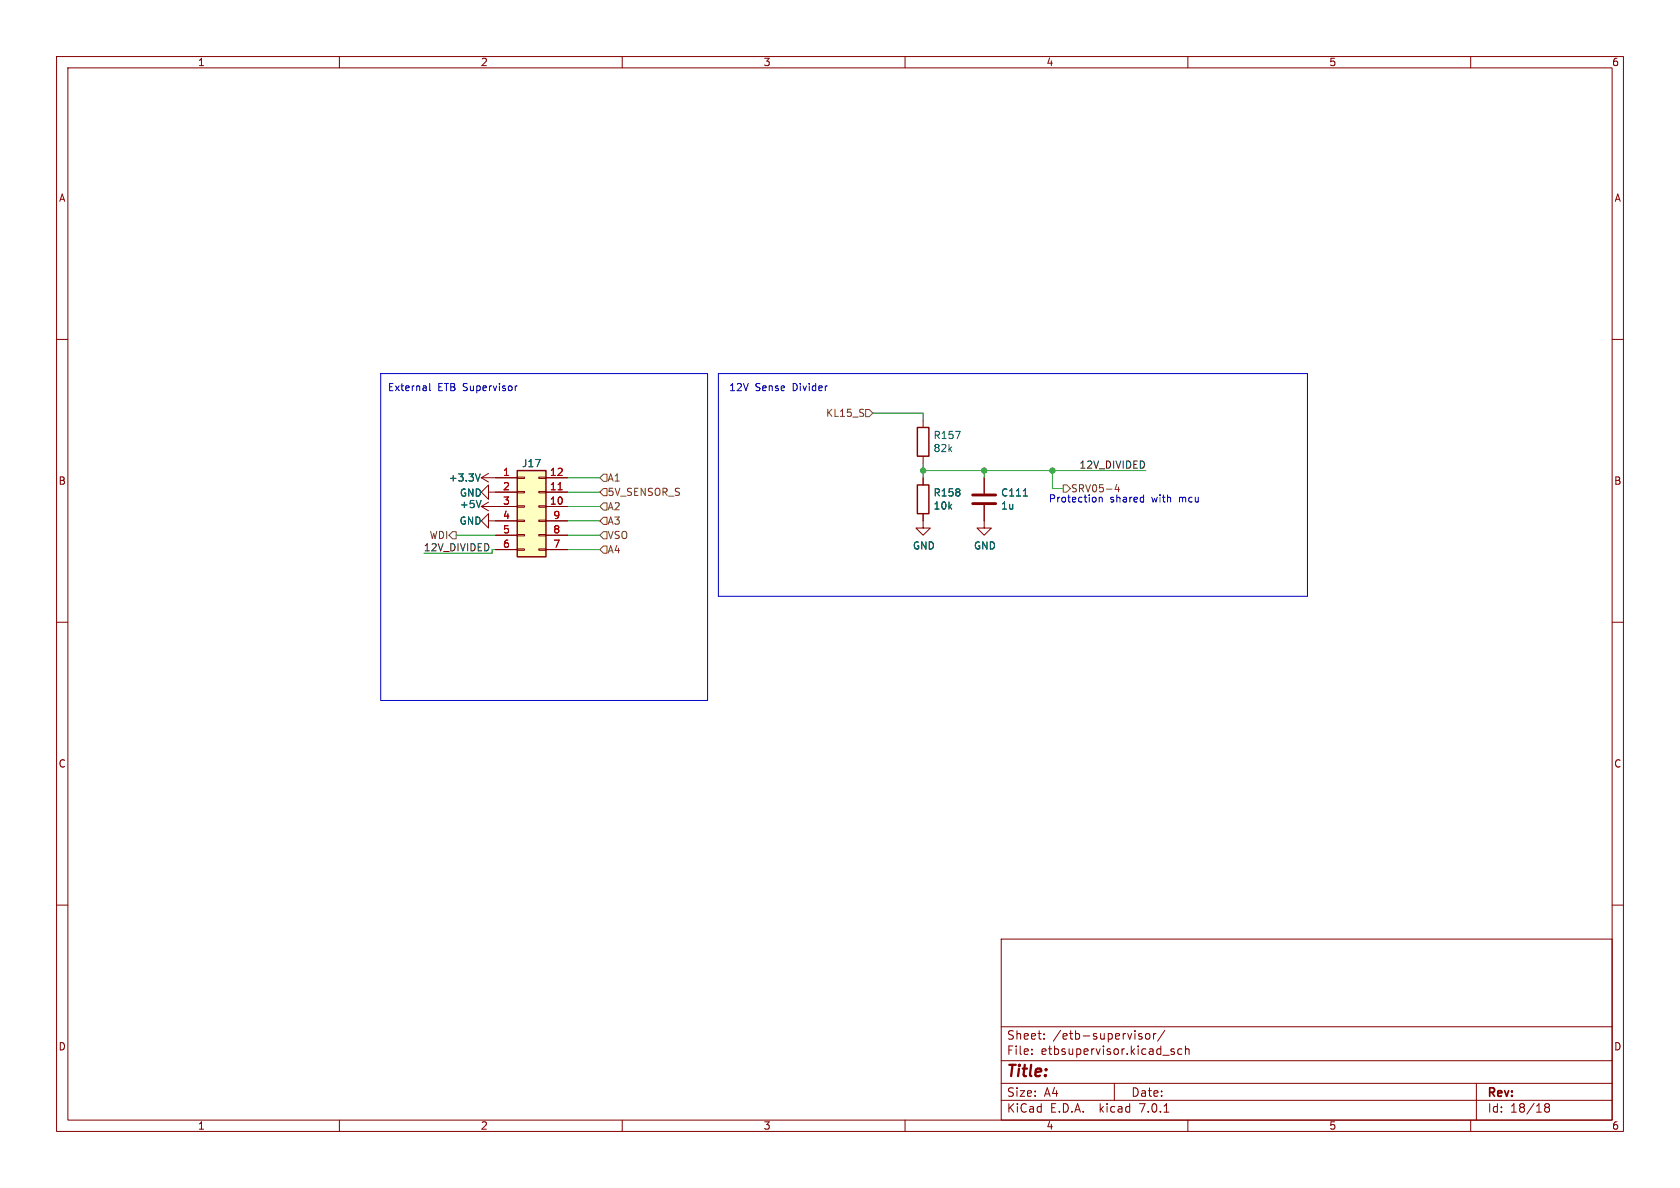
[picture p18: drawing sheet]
<svg xmlns="http://www.w3.org/2000/svg" width="297mm" height="210mm" viewBox="0 0 297 210" stroke-linecap="round" stroke-linejoin="round" font-family="sans-serif">
<defs><g id="words">
<text font-size="2.8" fill="#840000" x="178" y="190.8">Title:</text>
<g font-size="2.1" fill="#840000">
<text x="178" y="183.9">Sheet:</text>
<text x="186.2" y="183.9">/etb-supervisor/</text>
<text x="178" y="186.6">File:</text>
<text x="184" y="186.6">etbsupervisor.kicad_sch</text>
<text x="178" y="196.8">KiCad</text>
<text x="178" y="194">Size:</text>
<text x="184.6" y="194">A4</text>
<text x="185.7" y="196.8">E.D.A.</text>
<text x="194.4" y="196.8">kicad</text>
<text x="200" y="194">Date:</text>
<text x="201.5" y="196.8">7.0.1</text>
<text x="263" y="194.2">Rev:</text>
<text x="263" y="196.8">Id:</text>
<text x="267" y="196.8">18/18</text>
</g>
<g font-size="1.8" fill="#840000">
<text x="35" y="11.8">1</text>
<text x="85" y="11.8">2</text>
<text x="135" y="11.8">3</text>
<text x="185" y="11.8">4</text>
<text x="235" y="11.8">5</text>
<text x="285" y="11.8">6</text>
<text x="10.4" y="35.8">A</text>
<text x="285.4" y="35.8">A</text>
<text x="10.3" y="85.8">B</text>
<text x="285.3" y="85.8">B</text>
<text x="10.3" y="135.8">C</text>
<text x="285.3" y="135.8">C</text>
<text x="10.3" y="185.8">D</text>
<text x="285.3" y="185.8">D</text>
<text x="35" y="199.8">1</text>
<text x="85" y="199.8">2</text>
<text x="135" y="199.8">3</text>
<text x="185" y="199.8">4</text>
<text x="235" y="199.8">5</text>
<text x="285" y="199.8">6</text>
</g>
<g font-size="1.8" fill="#0000c2">
<text x="68.6" y="69.2">External</text>
<text x="77.4" y="69.2">ETB Supervisor</text>
<text x="128.9" y="69.2">12V</text>
<text x="133.5" y="69.2">Sense</text>
<text x="140.2" y="69.2">Divider</text>
<text x="185.4" y="88.9">Protection</text>
<text x="189.3" y="87.2">SRV05-4</text>
<text x="196.3" y="88.9">shared</text>
<text x="203.7" y="88.9">with</text>
<text x="208.6" y="88.9">mcu</text>
</g>
<g font-size="1.8" fill="#725600">
<text x="145.9" y="73.9">KL15_S</text>
<text x="107.4" y="85.3">A1</text>
<text x="107.4" y="87.8">5V_SENSOR_S</text>
<text x="75.8" y="95.4">WDI</text>
<text x="107.4" y="90.4">A2</text>
<text x="107.4" y="95.4">VSO</text>
<text x="107.4" y="92.9">A3</text>
<text x="107.4" y="98">A4</text>
</g>
<g font-size="1.8" fill="#006464">
<text x="165" y="77.8">R157</text>
<text x="92.2" y="82.7">J17</text>
<text x="165" y="80.1">82k</text>
<text x="79.3" y="85.3">+3.3V</text>
<text x="81.2" y="90">+5V</text>
<text x="81.2" y="87.9">GND</text>
<text x="165" y="87.9">R158</text>
<text x="176.9" y="87.9">C111</text>
<text x="81.2" y="92.9">GND</text>
<text x="165" y="90.2">10k</text>
<text x="176.9" y="90.2">1u</text>
<text x="161.3" y="97.3">GND</text>
<text x="172.1" y="97.3">GND</text>
</g>
<g font-size="1.8" fill="#0f0f0f">
<text x="190.7" y="82.9">12V_DIVIDED</text>
<text x="74.9" y="97.5">12V_DIVIDED</text>
</g>
<g font-size="1.8" fill="#a90000">
<text x="88.9" y="84.2">1</text>
<text x="88.9" y="86.7">2</text>
<text x="88.9" y="89.3">3</text>
<text x="97.2" y="89.3">10</text>
<text x="97.2" y="86.7">11</text>
<text x="97.2" y="84.2">12</text>
<text x="88.9" y="91.8">4</text>
<text x="88.9" y="94.4">5</text>
<text x="97.8" y="94.4">8</text>
<text x="97.8" y="91.8">9</text>
<text x="88.9" y="96.9">6</text>
<text x="97.8" y="96.9">7</text>
</g>
</g></defs>
<g fill="none" stroke="#840000" stroke-width=".18">
<path d="M10 10h277v190h-277zM12 12h273v186h-273zM60 10v2M110 10v2M160 10v2M210 10v2M260 10v2M10 60h2M285 60h2M163.2 74.3v1.3M85.1 84.5l1.3 .7M85.1 84.5h6.3"/>
<path d="M85.1 89.5l1.3 .8M85.1 89.5h6.3M86.4 92.1v-1.3l-1.3 1.3 1.3 1.2v-1.2h5M86.4 87v-1.3l-1.3 1.3 1.3 1.3v-1.3h5M86.4 83.7l-1.3 .8M86.4 88.8l-1.3 .7M87.6 94.6h3.8M87.6 97.2h3.8M91.4 97h1.3v.3h-1.3zM91.4 94.5h1.3v.2h-1.3zM91.4 91.9h1.3v.3h-1.3zM91.4 89.4h1.3v.3h-1.3z"/>
<path d="M91.4 86.9h1.3v.2h-1.3zM91.4 84.3h1.3v.3h-1.3zM95.2 97h1.3v.3h-1.3zM95.2 94.5h1.3v.2h-1.3zM95.2 91.9h1.3v.3h-1.3zM95.2 89.4h1.3v.3h-1.3zM95.2 86.9h1.3v.2h-1.3zM95.2 84.3h1.3v.3h-1.3zM96.5 84.5h3.8M96.5 89.5h3.8M96.5 87h3.8M96.5 92.1h3.8"/>
<path d="M96.5 94.6h3.8M96.5 97.2h3.8M163.2 90.8v2.5h1.3l-1.3 1.3-1.3-1.3h1.3M163.2 80.6v1.3M163.2 84.5v1.2M174 89.3v4h1.3l-1.3 1.3-1.3-1.3h1.3M174 84.5v2.7M10 110h2M285 110h2M10 160h2M285 160h2M177 166h108v32h-108z"/>
<path d="M60 198v2M110 198v2M160 198v2M177 194.5h108M177 191.5h108M177 187.5h108M177 181.5h108M182.4 186.3v.1M182.4 185.5v.1M184.6 183.6v.1M184.6 182.8v.1M197 191.5v3"/>
<path d="M201.3 183l.6 .4-.2 .3-.4-.1M201.9 182.8l-.4-.1-.2 .2M202.6 182.8l.2-.1 .4 .1 .1 .6-.2 .2-.3 .1-.2-.1zM203.9 182.7v1M204.4 182.7l-.3 .1-.2 .2M205.8 196.6h.8M205.9 182.1l-1.3 2M207 185.7l.6 .4-.2 .3-.4-.1M207.6 185.5l-.4-.1-.2 .2M208.9 185.5l-.4-.1-.3 .3v.4l.2 .2h.5M209.6 185.5l.2-.1 .3 .1 .1 .9M209.6 184.9v1.5"/>
<path d="M210 198v2M260 198v2M261 191.5v6.5M273.4 195.7l-.3 .3v.5l.3 .1 .4-.1 .1-.2v-.4l-.3-.2M273.4 195.7l-.3-.2 .3-.4 .4 .1 .1 .2-.3 .3M273.4 195.7h.2"/>
</g>
<path d="M84.9 83.8l-.4 1.2M85.1 88.5l-.5 1.2M180.9 87.7h.7" fill="none" stroke="#006464" stroke-width=".18"/>
<path d="M162.2 75.6h2v5h-2zM91.4 83.2h5.1v15.2h-5.1zM162.2 85.7h2v5.1h-2z" fill="none" stroke="#840000" stroke-width=".25"/>
<path d="M172 89h4M172 87.5h4" fill="none" stroke="#840000" stroke-width=".51"/>
<path d="M91.4 83.2h5.1v15.2h-5.1z" fill="#ffffc2" stroke="#ffffc2" stroke-width=".18"/>
<path d="M98.7 86.6h.7" fill="none" stroke="#a90000" stroke-width=".18"/>
<path d="M153 72.4h.7l.6 .6-.6 .7h-.7zM80 94h.6v1.3h-.6l-.6-.7zM106 89.5l.7-.6h.6v1.3h-.6zM106.7 83.8h.6v1.3h-.6l-.7-.6zM106.7 86.4h.6v1.2h-.6l-.7-.6zM106.7 94h.6v1.3h-.6l-.7-.7zM106.7 91.4h.6v1.3h-.6l-.7-.6zM106.7 96.5h.6v1.3h-.6l-.7-.6zM188 85.7h.6l.6 .7-.6 .6h-.6zM197.4 85.6l-.3 .9h.8M197.7 86.1v.8" fill="none" stroke="#725600" stroke-width=".18"/>
<path d="M67.3 66h57.8v57.8h-57.8zM76 67.8v1.1l.1 .2M91.1 68.2v.9M91.4 68.2l-.3 .3M127 66h104.1v39.4h-104.1zM194.3 87.9v.8M194.3 88l.2-.1 .3 .1 .1 .7" fill="none" stroke="#0000c2" stroke-width=".18"/>
<g fill="none" stroke="#009600" stroke-width=".18">
<path d="M154.3 73h8.9v1.3M80.6 94.6h7M87.6 97.2h-.6v.6h-12.1M100.3 92.1h5.7M100.3 97.2h5.7M100.3 84.5h5.7M100.3 89.5h5.7M100.3 94.6h5.7M100.3 87h5.7M163.2 83.2h39.4M163.2 81.9v2.6M174 83.2v1.3"/>
<path d="M186.1 83.2v3.2h1.9"/>
</g>
<g fill="#009600" stroke="#009600" stroke-width=".18">
<circle cx="163.2" cy="83.2" r=".46"/>
<circle cx="174" cy="83.2" r=".46"/>
<circle cx="186.1" cy="83.2" r=".46"/>
</g>
<use href="#words"/>
</svg>
